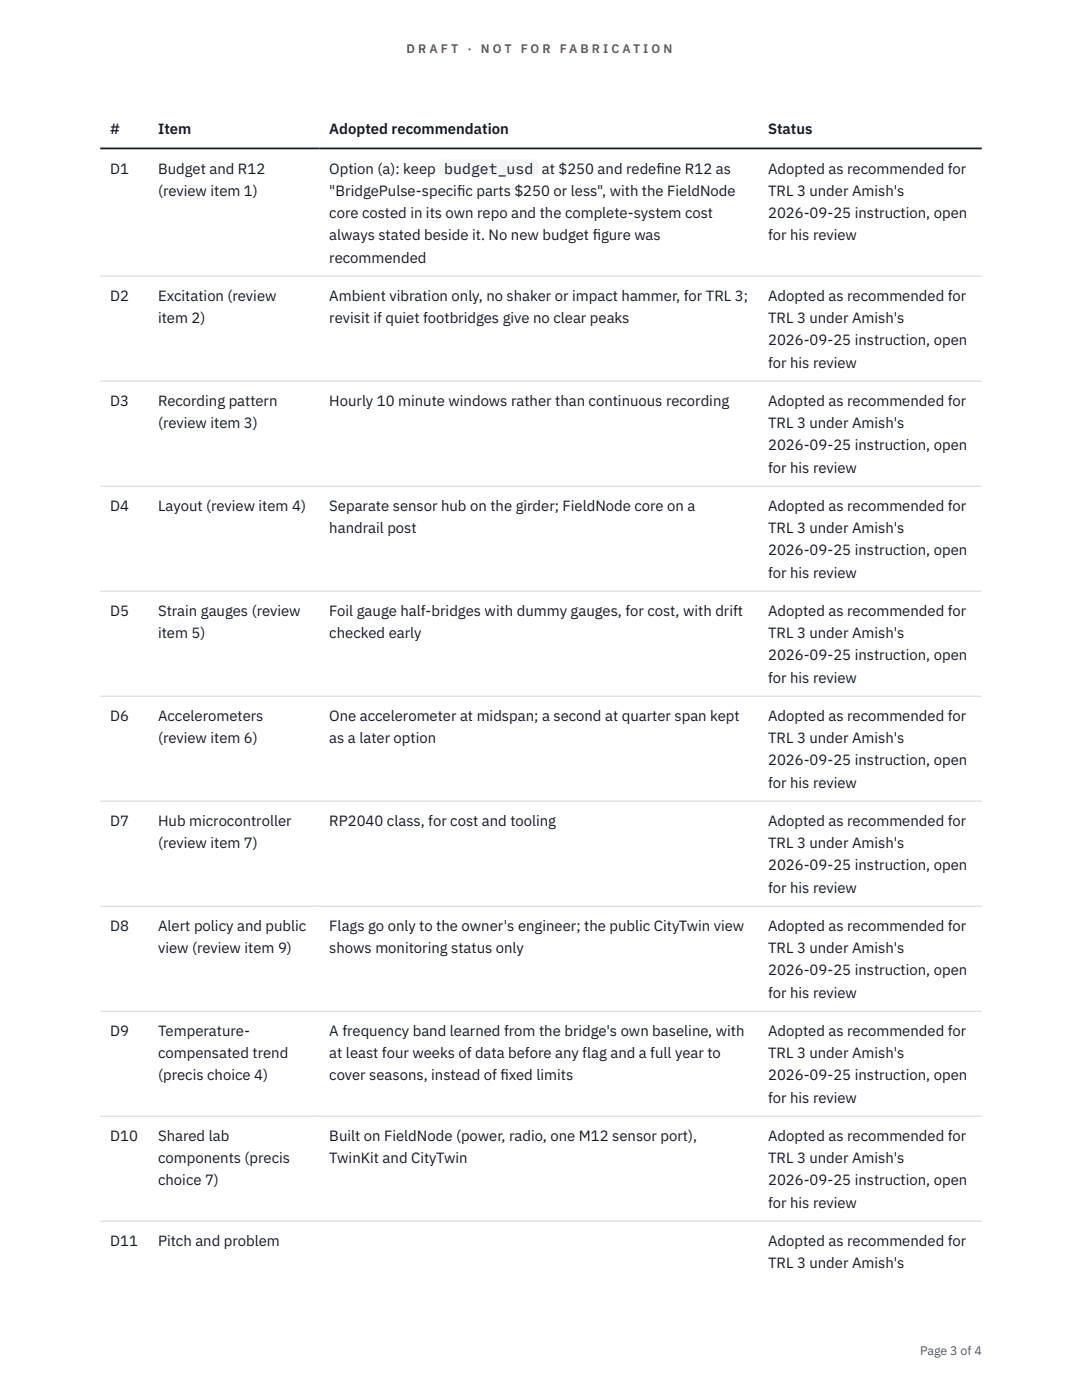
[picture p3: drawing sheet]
<svg xmlns="http://www.w3.org/2000/svg" width="216mm" height="279mm" viewBox="0 0 216 279" stroke-linecap="round" stroke-linejoin="round" font-family="sans-serif">
<defs><g id="words">
<g font-size="3" fill="#111827">
<text x="22" y="26.8">#</text>
<text x="31.5" y="26.8">Item</text>
<text x="65.7" y="26.8">Adopted recommendation</text>
<text x="153.3" y="26.8">Status</text>
<text x="22" y="34.6">D1</text>
<text x="31.5" y="34.6">Budget and R12</text>
<text x="65.7" y="34.6">Option (a): keep</text>
<text x="88.6" y="34.6">budget_usd</text>
<text x="108.1" y="34.6">at $250 and redef</text>
<text x="131" y="34.6">ine R12 as</text>
<text x="153.3" y="34.6">Adopted as recommended for</text>
<text x="31.5" y="39.1">(review item 1)</text>
<text x="65.7" y="39.1">&quot;BridgePulse-specif</text>
<text x="91.2" y="39.1">ic parts $250 or less&quot;, with the FieldNode</text>
<text x="153.3" y="39.1">TRL 3 under Amish's</text>
<text x="65.7" y="43.5">core costed in its own repo and the complete-system cost</text>
<text x="65.7" y="48">always stated beside it. No new budget f</text>
<text x="118.3" y="48">igure was</text>
<text x="153.3" y="43.5">2026-09-25 instruction, open</text>
<text x="153.3" y="48">for his review</text>
<text x="65.7" y="52.4">recommended</text>
<text x="22" y="60">D2</text>
<text x="31.5" y="60">Excitation (review</text>
<text x="31.5" y="64.5">item 2)</text>
<text x="65.7" y="60">Ambient vibration only, no shaker or impact hammer, for TRL 3;</text>
<text x="65.7" y="64.5">revisit if quiet footbridges give no clear peaks</text>
<text x="153.3" y="60">Adopted as recommended for</text>
<text x="153.3" y="64.5">TRL 3 under Amish's</text>
<text x="153.3" y="68.9">2026-09-25 instruction, open</text>
<text x="153.3" y="73.4">for his review</text>
<text x="22" y="81">D3</text>
<text x="31.5" y="81">Recording pattern</text>
<text x="65.7" y="81">Hourly 10 minute windows rather than continuous recording</text>
<text x="153.3" y="81">Adopted as recommended for</text>
<text x="31.5" y="85.4">(review item 3)</text>
<text x="153.3" y="85.4">TRL 3 under Amish's</text>
<text x="153.3" y="89.9">2026-09-25 instruction, open</text>
<text x="153.3" y="94.3">for his review</text>
<text x="22" y="101.9">D4</text>
<text x="31.5" y="101.9">Layout (review item 4)</text>
<text x="65.7" y="101.9">Separate sensor hub on the girder; FieldNode core on a</text>
<text x="153.3" y="101.9">Adopted as recommended for</text>
<text x="65.7" y="106.4">handrail post</text>
<text x="153.3" y="106.4">TRL 3 under Amish's</text>
<text x="153.3" y="110.8">2026-09-25 instruction, open</text>
<text x="153.3" y="115.3">for his review</text>
<text x="22" y="122.9">D5</text>
<text x="31.5" y="122.9">Strain gauges (review</text>
<text x="65.7" y="122.9">Foil gauge half-bridges with dummy gauges, for cost, with drift</text>
<text x="153.3" y="122.9">Adopted as recommended for</text>
<text x="31.5" y="127.3">item 5)</text>
<text x="65.7" y="127.3">checked early</text>
<text x="153.3" y="127.3">TRL 3 under Amish's</text>
<text x="153.3" y="131.8">2026-09-25 instruction, open</text>
<text x="153.3" y="136.2">for his review</text>
<text x="22" y="143.9">D6</text>
<text x="31.5" y="143.9">Accelerometers</text>
<text x="65.7" y="143.9">One accelerometer at midspan; a second at quarter span kept</text>
<text x="153.3" y="143.9">Adopted as recommended for</text>
<text x="31.5" y="148.3">(review item 6)</text>
<text x="65.7" y="148.3">as a later option</text>
<text x="153.3" y="148.3">TRL 3 under Amish's</text>
<text x="153.3" y="152.7">2026-09-25 instruction, open</text>
<text x="153.3" y="157.2">for his review</text>
<text x="22" y="164.8">D7</text>
<text x="31.5" y="164.8">Hub microcontroller</text>
<text x="65.7" y="164.8">RP2040 class, for cost and tooling</text>
<text x="153.3" y="164.8">Adopted as recommended for</text>
<text x="31.5" y="169.3">(review item 7)</text>
<text x="153.3" y="169.3">TRL 3 under Amish's</text>
<text x="153.3" y="173.7">2026-09-25 instruction, open</text>
<text x="153.3" y="178.1">for his review</text>
<text x="22" y="185.8">D8</text>
<text x="31.5" y="185.8">Alert policy and public</text>
<text x="65.7" y="185.8">Flags go only to the owner's engineer; the public CityTwin view</text>
<text x="153.3" y="185.8">Adopted as recommended for</text>
<text x="31.5" y="190.2">view (review item 9)</text>
<text x="65.7" y="190.2">shows monitoring status only</text>
<text x="153.3" y="190.2">TRL 3 under Amish's</text>
<text x="153.3" y="194.7">2026-09-25 instruction, open</text>
<text x="153.3" y="199.1">for his review</text>
<text x="22" y="206.7">D9</text>
<text x="31.5" y="206.7">Temperature-</text>
<text x="65.7" y="206.7">A frequency band learned from the bridge's own baseline, with</text>
<text x="153.3" y="206.7">Adopted as recommended for</text>
<text x="31.5" y="211.2">compensated trend</text>
<text x="31.5" y="215.6">(precis choice 4)</text>
<text x="65.7" y="211.2">at least four weeks of data before any flag and a full year to</text>
<text x="65.7" y="215.6">cover seasons, instead of f</text>
<text x="99.8" y="215.6">ixed limits</text>
<text x="153.3" y="211.2">TRL 3 under Amish's</text>
<text x="153.3" y="215.6">2026-09-25 instruction, open</text>
<text x="153.3" y="220.1">for his review</text>
<text x="22" y="227.7">D10</text>
<text x="31.5" y="227.7">Shared lab</text>
<text x="65.7" y="227.7">Built on FieldNode (power, radio, one M12 sensor port),</text>
<text x="153.3" y="227.7">Adopted as recommended for</text>
<text x="31.5" y="232.1">components (precis</text>
<text x="65.7" y="232.1">TwinKit and CityTwin</text>
<text x="153.3" y="232.1">TRL 3 under Amish's</text>
<text x="31.5" y="236.6">choice 7)</text>
<text x="153.3" y="236.6">2026-09-25 instruction, open</text>
<text x="153.3" y="241">for his review</text>
<text x="22" y="248.6">D11</text>
<text x="31.5" y="248.6">Pitch and problem</text>
<text x="153.3" y="248.6">Adopted as recommended for</text>
<text x="153.3" y="253.1">TRL 3 under Amish's</text>
</g>
<g font-size="2.5" fill="#b45309">
<text x="81.1" y="10.5">D R A F T</text>
<text x="93.3" y="10.5">·</text>
<text x="95.9" y="10.5">N O T</text>
<text x="103.9" y="10.5">F O R</text>
<text x="111.7" y="10.5">F A B R I C A T I O N</text>
</g>
<text font-size="2.5" fill="#4b5563" x="183.6" y="270.3">Page 3 of 4</text>
</g></defs>
<path d="M20 55.1h175.9M20 76.1h175.9M20 97h175.9M20 118h175.9M20 138.9h175.9M20 159.9h175.9M20 180.8h175.9M20 201.8h175.9M20 222.8h175.9M20 243.7h175.9" fill="none" stroke="#d1d5db" stroke-width=".2"/>
<path d="M20 29.6h175.9" fill="none" stroke="#111827" stroke-width=".35"/>
<path d="M87.6 31.8h19.8v3.4h-19.8z" fill="#f3f4f6"/>
<use href="#words"/>
</svg>
